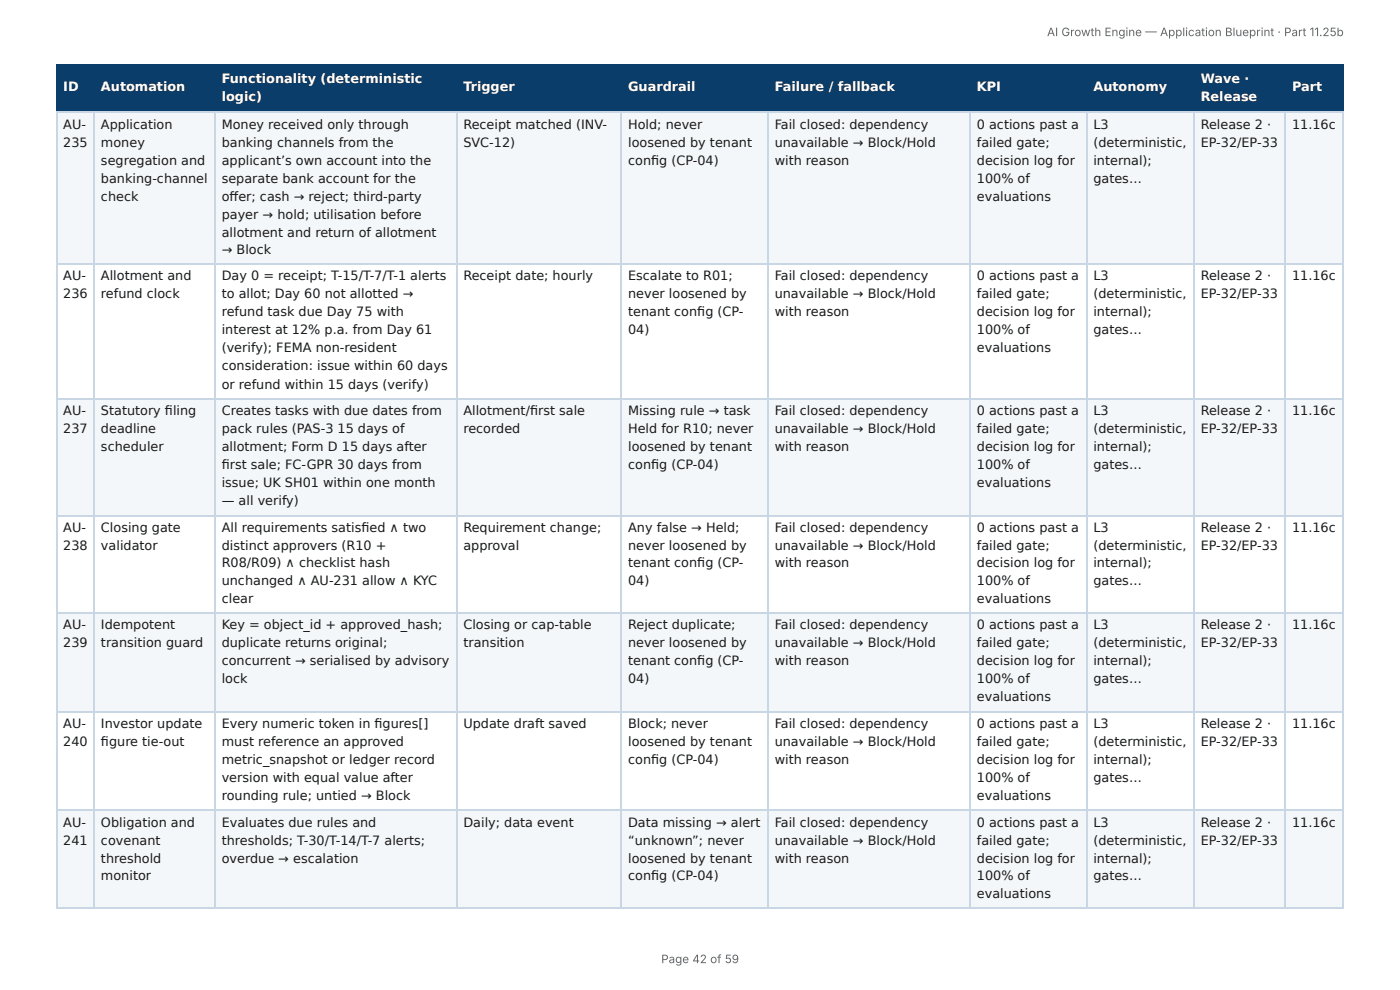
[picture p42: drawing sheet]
<svg xmlns="http://www.w3.org/2000/svg" width="297mm" height="210mm" viewBox="0 0 297 210" stroke-linecap="round" stroke-linejoin="round" font-family="sans-serif">
<defs><g id="words">
<g font-size="2.7" fill="#fff">
<text x="47.1" y="17.6">Functionality (deterministic</text>
<text x="255" y="17.6">Wave ·</text>
<text x="13.4" y="19.4">ID</text>
<text x="21.5" y="19.4">Automation</text>
<text x="47.1" y="21.4">logic)</text>
<text x="98.4" y="19.4">Trigger</text>
<text x="133.4" y="19.4">Guardrail</text>
<text x="164.5" y="19.4">Failure / fallback</text>
<text x="207.5" y="19.4">KPI</text>
<text x="232.2" y="19.4">Autonomy</text>
<text x="255" y="21.4">Release</text>
<text x="274.4" y="19.4">Part</text>
</g>
<g font-size="2.7" fill="#1a1a1a">
<text x="13.4" y="27.3">AU-</text>
<text x="21.5" y="27.3">Application</text>
<text x="47.1" y="27.3">Money received only through</text>
<text x="98.4" y="27.3">Receipt matched (INV-</text>
<text x="133.4" y="27.3">Hold; never</text>
<text x="164.5" y="27.3">Fail closed: dependency</text>
<text x="207.5" y="27.3">0 actions past a</text>
<text x="232.2" y="27.3">L3</text>
<text x="255" y="27.3">Release 2 ·</text>
<text x="274.4" y="27.3">11.16c</text>
<text x="13.4" y="31.1">235</text>
<text x="21.5" y="31.1">money</text>
<text x="21.5" y="35">segregation and</text>
<text x="47.1" y="31.1">banking channels from the</text>
<text x="47.1" y="35">applicant’s own account into the</text>
<text x="98.4" y="31.1">SVC-12)</text>
<text x="133.4" y="31.1">loosened by tenant</text>
<text x="133.4" y="35">confi g (CP-04)</text>
<text x="164.5" y="31.1">unavailable → Block/Hold</text>
<text x="164.5" y="35">with reason</text>
<text x="207.5" y="31.1">failed gate;</text>
<text x="207.5" y="35">decision log for</text>
<text x="232.2" y="31.1">(deterministic,</text>
<text x="232.2" y="35">internal);</text>
<text x="255" y="31.1">EP-32/EP-33</text>
<text x="21.5" y="38.8">banking-channel</text>
<text x="47.1" y="38.8">separate bank account for the</text>
<text x="207.5" y="38.8">100% of</text>
<text x="232.2" y="38.8">gates…</text>
<text x="21.5" y="42.6">check</text>
<text x="47.1" y="42.6">off er; cash → reject; third-party</text>
<text x="47.1" y="46.5">payer → hold; utilisation before</text>
<text x="207.5" y="42.6">evaluations</text>
<text x="47.1" y="50.3">allotment and return of allotment</text>
<text x="47.1" y="53.9">→ Block</text>
<text x="13.4" y="59.5">AU-</text>
<text x="21.5" y="59.5">Allotment and</text>
<text x="47.1" y="59.5">Day 0 = receipt; T-15/T-7/T-1 alerts</text>
<text x="98.4" y="59.5">Receipt date; hourly</text>
<text x="133.4" y="59.5">Escalate to R01;</text>
<text x="164.5" y="59.5">Fail closed: dependency</text>
<text x="207.5" y="59.5">0 actions past a</text>
<text x="232.2" y="59.5">L3</text>
<text x="255" y="59.5">Release 2 ·</text>
<text x="274.4" y="59.5">11.16c</text>
<text x="13.4" y="63.3">236</text>
<text x="21.5" y="63.3">refund clock</text>
<text x="47.1" y="63.3">to allot; Day 60 not allotted →</text>
<text x="133.4" y="63.3">never loosened by</text>
<text x="164.5" y="63.3">unavailable → Block/Hold</text>
<text x="207.5" y="63.3">failed gate;</text>
<text x="232.2" y="63.3">(deterministic,</text>
<text x="255" y="63.3">EP-32/EP-33</text>
<text x="47.1" y="67.2">refund task due Day 75 with</text>
<text x="47.1" y="71">interest at 12% p.a. from Day 61</text>
<text x="133.4" y="67.2">tenant confi g (CP-</text>
<text x="133.4" y="71">04)</text>
<text x="164.5" y="67.2">with reason</text>
<text x="207.5" y="67.2">decision log for</text>
<text x="207.5" y="71">100% of</text>
<text x="232.2" y="67.2">internal);</text>
<text x="232.2" y="71">gates…</text>
<text x="47.1" y="74.8">(verify); FEMA non-resident</text>
<text x="207.5" y="74.8">evaluations</text>
<text x="47.1" y="78.7">consideration: issue within 60 days</text>
<text x="47.1" y="82.5">or refund within 15 days (verify)</text>
<text x="13.4" y="88.1">AU-</text>
<text x="21.5" y="88.1">Statutory fi ling</text>
<text x="47.1" y="88.1">Creates tasks with due dates from</text>
<text x="98.4" y="88.1">Allotment/fi rst sale</text>
<text x="133.4" y="88.1">Missing rule → task</text>
<text x="164.5" y="88.1">Fail closed: dependency</text>
<text x="207.5" y="88.1">0 actions past a</text>
<text x="232.2" y="88.1">L3</text>
<text x="255" y="88.1">Release 2 ·</text>
<text x="274.4" y="88.1">11.16c</text>
<text x="13.4" y="92">237</text>
<text x="21.5" y="92">deadline</text>
<text x="21.5" y="95.8">scheduler</text>
<text x="47.1" y="92">pack rules (PAS-3</text>
<text x="47.1" y="95.8">allotment; Form D 15 days after</text>
<text x="71.7" y="92">15 days of</text>
<text x="98.4" y="92">recorded</text>
<text x="133.4" y="92">Held for R10; never</text>
<text x="133.4" y="95.8">loosened by tenant</text>
<text x="164.5" y="92">unavailable → Block/Hold</text>
<text x="164.5" y="95.8">with reason</text>
<text x="207.5" y="92">failed gate;</text>
<text x="207.5" y="95.8">decision log for</text>
<text x="232.2" y="92">(deterministic,</text>
<text x="232.2" y="95.8">internal);</text>
<text x="255" y="92">EP-32/EP-33</text>
<text x="47.1" y="99.6">fi rst sale; FC-GPR 30 days from</text>
<text x="133.4" y="99.6">confi g (CP-04)</text>
<text x="207.5" y="99.6">100% of</text>
<text x="232.2" y="99.6">gates…</text>
<text x="47.1" y="103.5">issue; UK SH01 within one month</text>
<text x="47.1" y="107.3">— all verify)</text>
<text x="207.5" y="103.5">evaluations</text>
<text x="13.4" y="112.9">AU-</text>
<text x="21.5" y="112.9">Closing gate</text>
<text x="47.1" y="112.9">All requirements satisfi ed ∧ two</text>
<text x="98.4" y="112.9">Requirement change;</text>
<text x="133.4" y="112.9">Any false → Held;</text>
<text x="164.5" y="112.9">Fail closed: dependency</text>
<text x="207.5" y="112.9">0 actions past a</text>
<text x="232.2" y="112.9">L3</text>
<text x="255" y="112.9">Release 2 ·</text>
<text x="274.4" y="112.9">11.16c</text>
<text x="13.4" y="116.8">238</text>
<text x="21.5" y="116.8">validator</text>
<text x="47.1" y="116.8">distinct approvers (R10 +</text>
<text x="98.4" y="116.8">approval</text>
<text x="133.4" y="116.8">never loosened by</text>
<text x="164.5" y="116.8">unavailable → Block/Hold</text>
<text x="207.5" y="116.8">failed gate;</text>
<text x="232.2" y="116.8">(deterministic,</text>
<text x="255" y="116.8">EP-32/EP-33</text>
<text x="47.1" y="120.3">R08/R09) ∧ checklist hash</text>
<text x="47.1" y="124.2">unchanged ∧ AU-231 allow ∧ KYC</text>
<text x="133.4" y="120.3">tenant confi g (CP-</text>
<text x="133.4" y="124.2">04)</text>
<text x="164.5" y="120.3">with reason</text>
<text x="207.5" y="120.3">decision log for</text>
<text x="207.5" y="124.2">100% of</text>
<text x="232.2" y="120.3">internal);</text>
<text x="232.2" y="124.2">gates…</text>
<text x="47.1" y="128">clear</text>
<text x="207.5" y="128">evaluations</text>
<text x="13.4" y="133.6">AU-</text>
<text x="13.4" y="137.5">239</text>
<text x="21.5" y="133.6">Idempotent</text>
<text x="21.5" y="137.5">transition guard</text>
<text x="47.1" y="133.6">Key = object_id + approved_hash;</text>
<text x="47.1" y="137.5">duplicate returns original;</text>
<text x="98.4" y="133.6">Closing or cap-table</text>
<text x="98.4" y="137.5">transition</text>
<text x="133.4" y="133.6">Reject duplicate;</text>
<text x="133.4" y="137.5">never loosened by</text>
<text x="164.5" y="133.6">Fail closed: dependency</text>
<text x="164.5" y="137.5">unavailable → Block/Hold</text>
<text x="207.5" y="133.6">0 actions past a</text>
<text x="207.5" y="137.5">failed gate;</text>
<text x="232.2" y="133.6">L3</text>
<text x="232.2" y="137.5">(deterministic,</text>
<text x="255" y="133.6">Release 2 ·</text>
<text x="255" y="137.5">EP-32/EP-33</text>
<text x="274.4" y="133.6">11.16c</text>
<text x="47.1" y="141.3">concurrent → serialised by advisory</text>
<text x="133.4" y="141.3">tenant confi g (CP-</text>
<text x="164.5" y="141.3">with reason</text>
<text x="207.5" y="141.3">decision log for</text>
<text x="232.2" y="141.3">internal);</text>
<text x="47.1" y="145.1">lock</text>
<text x="133.4" y="145.1">04)</text>
<text x="207.5" y="145.1">100% of</text>
<text x="207.5" y="149">evaluations</text>
<text x="232.2" y="145.1">gates…</text>
<text x="13.4" y="154.6">AU-</text>
<text x="21.5" y="154.6">Investor update</text>
<text x="47.1" y="154.6">Every numeric token in fi gures[]</text>
<text x="98.4" y="154.6">Update draft saved</text>
<text x="133.4" y="154.6">Block; never</text>
<text x="164.5" y="154.6">Fail closed: dependency</text>
<text x="207.5" y="154.6">0 actions past a</text>
<text x="232.2" y="154.6">L3</text>
<text x="255" y="154.6">Release 2 ·</text>
<text x="274.4" y="154.6">11.16c</text>
<text x="13.4" y="158.4">240</text>
<text x="21.5" y="158.4">fi gure tie-out</text>
<text x="47.1" y="158.4">must reference an approved</text>
<text x="133.4" y="158.4">loosened by tenant</text>
<text x="164.5" y="158.4">unavailable → Block/Hold</text>
<text x="207.5" y="158.4">failed gate;</text>
<text x="232.2" y="158.4">(deterministic,</text>
<text x="255" y="158.4">EP-32/EP-33</text>
<text x="47.1" y="162.2">metric_snapshot or ledger record</text>
<text x="47.1" y="166.1">version with equal value after</text>
<text x="133.4" y="162.2">confi g (CP-04)</text>
<text x="164.5" y="162.2">with reason</text>
<text x="207.5" y="162.2">decision log for</text>
<text x="207.5" y="166.1">100% of</text>
<text x="232.2" y="162.2">internal);</text>
<text x="232.2" y="166.1">gates…</text>
<text x="47.1" y="169.9">rounding rule; untied → Block</text>
<text x="207.5" y="169.9">evaluations</text>
<text x="13.4" y="175.5">AU-</text>
<text x="13.4" y="179.4">241</text>
<text x="21.5" y="175.5">Obligation and</text>
<text x="21.5" y="179.4">covenant</text>
<text x="47.1" y="175.5">Evaluates due rules and</text>
<text x="47.1" y="179.4">thresholds; T-30/T-14/T-7 alerts;</text>
<text x="98.4" y="175.5">Daily; data event</text>
<text x="133.4" y="175.5">Data missing → alert</text>
<text x="133.4" y="179.4">“unknown”; never</text>
<text x="164.5" y="175.5">Fail closed: dependency</text>
<text x="164.5" y="179.4">unavailable → Block/Hold</text>
<text x="207.5" y="175.5">0 actions past a</text>
<text x="207.5" y="179.4">failed gate;</text>
<text x="232.2" y="175.5">L3</text>
<text x="232.2" y="179.4">(deterministic,</text>
<text x="255" y="175.5">Release 2 ·</text>
<text x="255" y="179.4">EP-32/EP-33</text>
<text x="274.4" y="175.5">11.16c</text>
<text x="21.5" y="183.2">threshold</text>
<text x="47.1" y="183.2">overdue → escalation</text>
<text x="133.4" y="183.2">loosened by tenant</text>
<text x="164.5" y="183.2">with reason</text>
<text x="207.5" y="183.2">decision log for</text>
<text x="232.2" y="183.2">internal);</text>
<text x="21.5" y="186.8">monitor</text>
<text x="133.4" y="186.8">confi g (CP-04)</text>
<text x="207.5" y="186.8">100% of</text>
<text x="207.5" y="190.6">evaluations</text>
<text x="232.2" y="186.8">gates…</text>
</g>
<g font-size="2.5" fill="#666">
<text x="222.4" y="7.7">AI Growth Engine — Application Blueprint · Part 11.25b</text>
<text x="140.4" y="204.5">Page 42 of 59</text>
</g>
</g></defs>
<g fill="#0b3d6b">
<path d="M12.2 14h7.9v9.7h-7.9z"/>
<path d="M20.1 14h25.5v9.7h-25.5z"/>
<path d="M45.6 14h51.4v9.7h-51.4z"/>
<path d="M97 14h35v9.7h-35z"/>
<path d="M132 14h31.2v9.7h-31.2z"/>
<path d="M163.2 14h42.9v9.7h-42.9z"/>
<path d="M206.1 14h24.8v9.7h-24.8z"/>
<path d="M230.9 14h22.8v9.7h-22.8z"/>
<path d="M253.7 14h19.4v9.7h-19.4z"/>
<path d="M273.1 14h12.3v9.7h-12.3z"/>
</g>
<g fill="#f4f7fa">
<path d="M12.2 23.7h7.9v32.5h-7.9z"/>
<path d="M20.1 23.7h25.5v32.5h-25.5z"/>
<path d="M45.6 23.7h51.4v32.5h-51.4z"/>
<path d="M97 23.7h35v32.5h-35z"/>
<path d="M132 23.7h31.2v32.5h-31.2z"/>
<path d="M163.2 23.7h42.9v32.5h-42.9z"/>
<path d="M206.1 23.7h24.8v32.5h-24.8z"/>
<path d="M230.9 23.7h22.8v32.5h-22.8z"/>
<path d="M253.7 23.7h19.4v32.5h-19.4z"/>
<path d="M273.1 23.7h12.3v32.5h-12.3z"/>
<path d="M12.2 84.6h7.9v24.7h-7.9z"/>
<path d="M20.1 84.6h25.5v24.7h-25.5z"/>
<path d="M45.6 84.6h51.4v24.7h-51.4z"/>
<path d="M97 84.6h35v24.7h-35z"/>
<path d="M132 84.6h31.2v24.7h-31.2z"/>
<path d="M163.2 84.6h42.9v24.7h-42.9z"/>
<path d="M206.1 84.6h24.8v24.7h-24.8z"/>
<path d="M230.9 84.6h22.8v24.7h-22.8z"/>
<path d="M253.7 84.6h19.4v24.7h-19.4z"/>
<path d="M273.1 84.6h12.3v24.7h-12.3z"/>
<path d="M12.2 130.3h7.9v20.7h-7.9z"/>
<path d="M20.1 130.3h25.5v20.7h-25.5z"/>
<path d="M45.6 130.3h51.4v20.7h-51.4z"/>
<path d="M97 130.3h35v20.7h-35z"/>
<path d="M132 130.3h31.2v20.7h-31.2z"/>
<path d="M163.2 130.3h42.9v20.7h-42.9z"/>
<path d="M206.1 130.3h24.8v20.7h-24.8z"/>
<path d="M230.9 130.3h22.8v20.7h-22.8z"/>
<path d="M253.7 130.3h19.4v20.7h-19.4z"/>
<path d="M273.1 130.3h12.3v20.7h-12.3z"/>
<path d="M12.2 172h7.9v20.9h-7.9z"/>
<path d="M20.1 172h25.5v20.9h-25.5z"/>
<path d="M45.6 172h51.4v20.9h-51.4z"/>
<path d="M97 172h35v20.9h-35z"/>
<path d="M132 172h31.2v20.9h-31.2z"/>
<path d="M163.2 172h42.9v20.9h-42.9z"/>
<path d="M206.1 172h24.8v20.9h-24.8z"/>
<path d="M230.9 172h22.8v20.9h-22.8z"/>
<path d="M253.7 172h19.4v20.9h-19.4z"/>
<path d="M273.1 172h12.3v20.9h-12.3z"/>
</g>
<g fill="none" stroke="#0b3d6b" stroke-width=".26">
<path d="M11.9 13.9h273.5M12 13.8v10.2M20 13.8v10.2M45.8 13.8v10.2M97.1 13.8v10.2M131.9 13.8v10.2M163.1 13.8v10.2M206 13.8v10.2M230.8 13.8v10.2M253.5 13.8v10.2M273 13.8v10.2M285.2 13.8v10.2"/>
<path d="M11.9 23.9h273.5"/>
</g>
<g fill="none" stroke="#c9d6e3" stroke-width=".26">
<path d="M11.9 23.9h273.5M12 24v168.9M20 24v168.9M45.8 24v168.9M97.1 24v168.9M131.9 24v168.9M163.1 24v168.9M206 24v168.9M230.8 24v168.9M253.5 24v168.9M273 24v168.9M285.2 24v168.9"/>
<path d="M11.9 56.1h273.5M11.9 84.7h273.5M11.9 109.5h273.5M11.9 130.2h273.5M11.9 151.1h273.5M11.9 172.1h273.5M11.9 192.8h273.5"/>
</g>
<use href="#words"/>
</svg>
